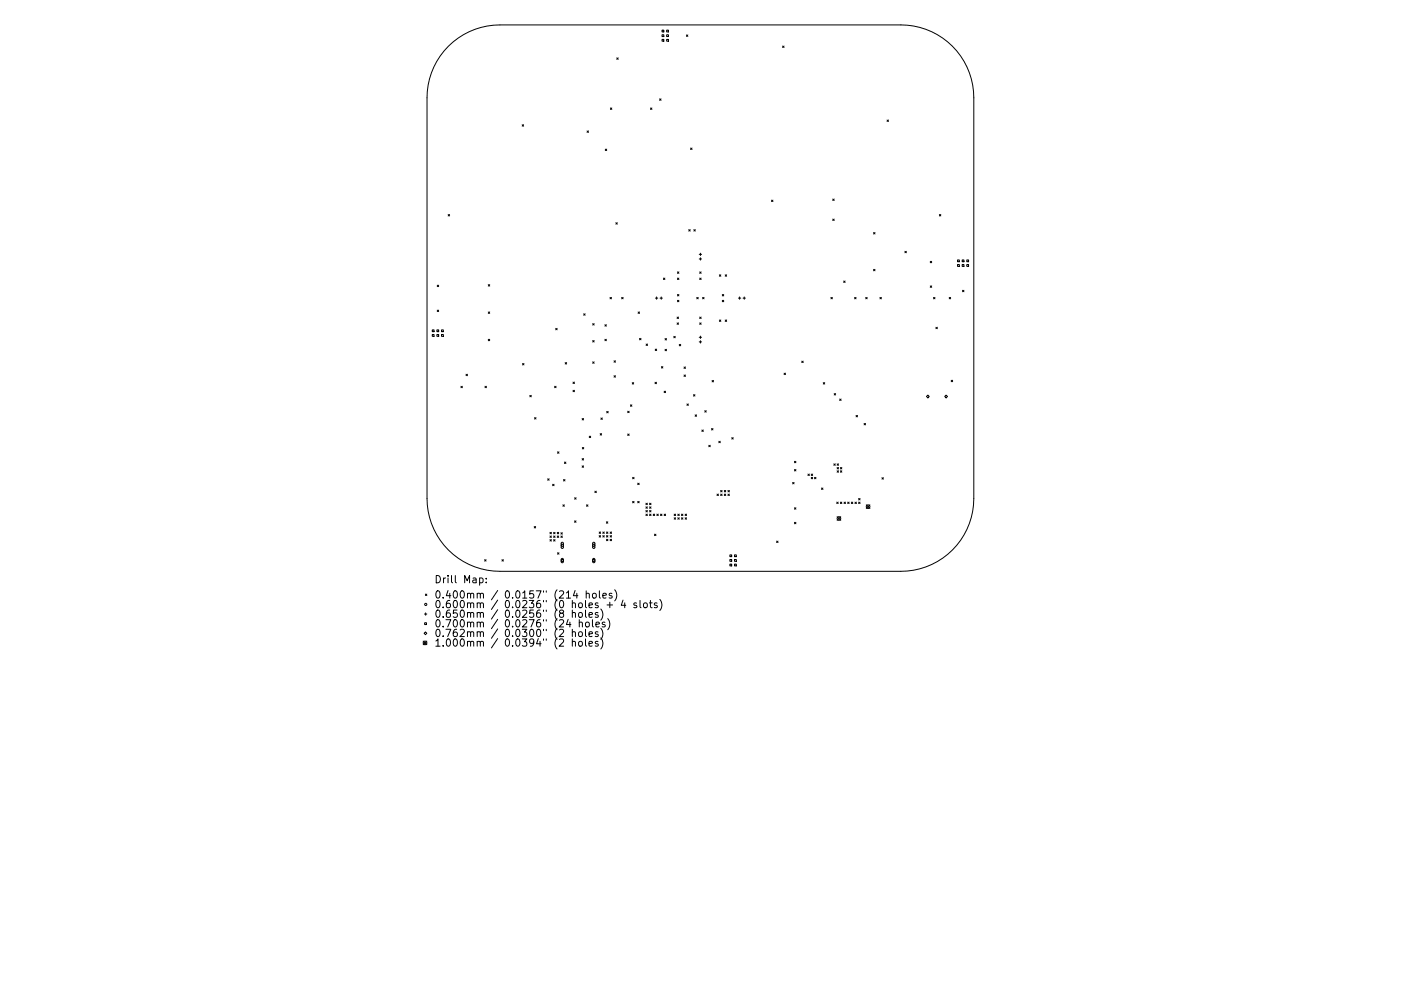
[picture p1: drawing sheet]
<svg xmlns="http://www.w3.org/2000/svg" width="297mm" height="210mm" viewBox="0 0 297 210" stroke-linecap="round" stroke-linejoin="round" font-family="sans-serif">
<defs><g id="words">
<g font-size="2.2">
<text x="92" y="123.7">Drill Map:</text>
<text x="92" y="127">0.400mm / 0.0157&quot; (214 holes)</text>
<text x="92" y="129">0.600mm / 0.0236&quot; (0 holes + 4 slots)</text>
<text x="92" y="131.1">0.650mm / 0.0256&quot; (8 holes)</text>
<text x="92" y="133.1">0.700mm / 0.0276&quot; (24 holes)</text>
<text x="92" y="135.1">0.762mm / 0.0300&quot; (2 holes)</text>
<text x="92" y="137.2">1.000mm / 0.0394&quot; (2 holes)</text>
</g>
</g></defs>
<g fill="none" stroke="#000" stroke-width=".21">
<path d="M95.1 9.8a15.5 15.5 0 0 1 10.9-4.5h85a15.5 15.5 0 0 1 15.5 15.4v85.1a15.5 15.5 0 0 1-15.5 15.4h-85a15.5 15.5 0 0 1-15.5-15.4v-85.1a15.5 15.5 0 0 1 4.6-10.9zM130.8 12.3l.3 .3M131.1 12.3l-.3 .3M140.4 6.4h.3v.4h-.3zM140.4 7.4h.3v.4h-.3zM140.4 8.4h.3v.3h-.3zM141.3 6.4h.4v.4h-.4zM141.3 7.4h.4v.4h-.4zM141.3 8.4h.4v.3h-.4zM145.5 7.4l.3 .3M145.8 7.4l-.3 .3M165.9 9.8l.3 .3"/>
<path d="M166.2 9.8l-.3 .3M110.7 26.5l.3 .3M111 26.5l-.3 .3M124.5 27.8l.3 .3M124.8 27.8l-.3 .3M128.3 31.6l.3 .4M128.6 31.6l-.3 .4M129.4 22.9l.3 .3M129.7 22.9l-.3 .3M137.9 22.9l.3 .3M138.2 22.9l-.3 .3M139.8 21l.4 .3"/>
<path d="M140.2 21l-.4 .3M146.4 31.4l.3 .3M146.7 31.4l-.3 .3M188.1 25.5l.3 .3M188.4 25.5l-.3 .3M95 45.5l.3 .3M95.3 45.5l-.3 .3M130.6 47.3l.3 .3M130.9 47.3l-.3 .3M140.7 59l.3 .3M141 59l-.3 .3M143.6 57.7l.3 .3"/>
<path d="M143.6 59l.3 .3M143.9 57.7l-.3 .3M143.9 59l-.3 .3M146 48.7l.3 .3M146.3 48.7l-.3 .3M147.1 48.7l.3 .3M147.4 48.7l-.3 .3M148.2 54h.6M148.2 54.9h.6M148.3 57.7l.4 .3M148.3 59l.4 .3M148.5 53.7v.5"/>
<path d="M148.5 54.7v.5M148.7 59l-.4 .3M148.7 57.7l-.4 .3M152.5 58.3l.3 .3M152.8 58.3l-.3 .3M153.8 58.3l.3 .3M154.1 58.3l-.3 .3M163.6 42.5l.3 .3M163.9 42.5l-.3 .3M176.6 42.2l.3 .3M176.6 46.5l.3 .3M176.9 42.2l-.3 .3"/>
<path d="M176.9 46.5l-.3 .3M178.9 59.6l.3 .3M179.2 59.6l-.3 .3M185.2 49.3l.3 .3M185.2 57.1l.3 .4M185.5 49.3l-.3 .3M185.5 57.1l-.3 .4M191.9 53.3l.3 .3M192.2 53.3l-.3 .3M197.2 55.4l.3 .4M197.5 55.4l-.3 .4M199.2 45.5l.3 .3"/>
<path d="M199.5 45.5l-.3 .3M203 55.1h.4v.4h-.4zM203 56.1h.4v.4h-.4zM204 55.1h.4v.4h-.4zM204 56.1h.4v.4h-.4zM205 55.1h.4v.4h-.4zM205 56.1h.4v.4h-.4zM91.6 70h.4v.4h-.4zM91.6 71h.4v.4h-.4zM92.6 70h.4v.4h-.4zM92.6 71h.4v.4h-.4zM92.7 60.5l.3 .3"/>
<path d="M92.7 65.8l.3 .3M93 60.5l-.3 .3M93 65.8l-.3 .3M93.6 70h.4v.4h-.4zM93.6 71h.4v.4h-.4zM98.8 79.4l.3 .3M99.1 79.4l-.3 .3M103.5 60.4l.3 .3M103.5 66.2l.3 .3M103.5 72l.3 .3M103.8 60.4l-.3 .3M103.8 66.2l-.3 .3"/>
<path d="M103.8 72l-.3 .3M110.8 77.1l.3 .3M111.1 77.1l-.3 .3M117.8 69.7l.3 .3M118.1 69.7l-.3 .3M119.8 76.9l.3 .3M120.1 76.9l-.3 .3M123.8 66.6l.3 .3M124.1 66.6l-.3 .3M125.7 68.7l.3 .3M125.7 72.3l.3 .3M125.7 76.8l.3 .3"/>
<path d="M126 68.7l-.3 .3M126 72.3l-.3 .3M126 76.8l-.3 .3M128.3 68.9l.3 .3M128.3 72l.3 .3M128.6 68.9l-.3 .3M128.6 72l-.3 .3M129.3 63.1l.3 .3M129.6 63.1l-.3 .3M130.2 76.5l.3 .4M130.2 79.7l.3 .3M130.5 76.5l-.3 .4"/>
<path d="M130.5 79.7l-.3 .3M131.8 63.1l.3 .3M132.1 63.1l-.3 .3M135.3 66.2l.3 .3M135.6 66.2l-.3 .3M135.6 71.8l.3 .3M135.9 71.8l-.3 .3M137 73l.3 .3M137.3 73l-.3 .3M138.9 74.1l.3 .3M139 63.3h.5M139.2 63v.5"/>
<path d="M139.2 74.1l-.3 .3M139.9 63.3h.5M140.2 63v.5M140.2 77.8l.3 .3M140.5 77.8l-.3 .3M141 71.8l.3 .3M141 74.1l.3 .3M141.3 71.8l-.3 .3M141.3 74.1l-.3 .3M142.9 71.4l.3 .3M143.2 71.4l-.3 .3M143.6 67.3l.3 .3"/>
<path d="M143.6 68.5l.3 .3M143.6 62.5l.3 .3M143.6 63.7l.3 .3M143.9 67.3l-.3 .3M143.9 68.5l-.3 .3M143.9 62.5l-.3 .3M143.9 63.7l-.3 .3M144 73.1l.3 .3M144.3 73.1l-.3 .3M145 77.9l.3 .3M145 79.6l.3 .3M145.3 77.9l-.3 .3"/>
<path d="M145.3 79.6l-.3 .3M147.7 63.1l.3 .3M148 63.1l-.3 .3M148.2 71.6h.6M148.2 72.5h.6M148.3 67.3l.4 .3M148.3 68.5l.4 .3M148.5 71.3v.5M148.5 72.3v.5M148.7 67.3l-.4 .3M148.7 68.5l-.4 .3M149 63.1l.3 .3"/>
<path d="M149.3 63.1l-.3 .3M152.5 67.9l.3 .3M152.8 67.9l-.3 .3M153.1 62.5l.3 .3M153.1 63.7l.3 .3M153.4 62.5l-.3 .3M153.4 63.7l-.3 .3M153.8 67.9l.3 .3M154.1 67.9l-.3 .3M156.6 63.3h.5M156.8 63v.5M157.5 63.3h.5"/>
<path d="M157.8 63v.5M166.2 79.2l.3 .3M166.5 79.2l-.3 .3M170 76.6l.3 .3M170.3 76.6l-.3 .3M176.2 63.1l.3 .3M176.5 63.1l-.3 .3M181.2 63.1l.3 .3M181.5 63.1l-.3 .3M183.5 63.1l.4 .3M183.9 63.1l-.4 .3M186.6 63.1l.3 .3"/>
<path d="M186.9 63.1l-.3 .3M197.2 60.7l.3 .3M197.5 60.7l-.3 .3M197.9 63.1l.3 .3M198.2 63.1l-.3 .3M198.4 69.4l.3 .3M198.7 69.4l-.3 .3M201.2 63.1l.4 .3M201.6 63.1l-.4 .3M204.1 61.6l.3 .3M204.4 61.6l-.3 .3M97.7 82l.3 .3"/>
<path d="M98 82l-.3 .3M102.8 82l.3 .3M103.1 82l-.3 .3M112.3 83.9l.3 .3M112.6 83.9l-.3 .3M113.3 88.6l.3 .3M113.6 88.6l-.3 .3M117.6 82l.3 .3M117.9 82l-.3 .3M118.2 95.9l.3 .3M118.5 95.9l-.3 .3M119.7 98l.3 .3"/>
<path d="M120 98l-.3 .3M121.5 81.1l.3 .3M121.5 82.8l.3 .3M121.8 81.1l-.3 .3M121.8 82.8l-.3 .3M123.4 88.8l.3 .3M123.4 97.3l.3 .3M123.4 98.8l.3 .3M123.5 94.9l.3 .3M123.7 88.8l-.3 .3M123.7 97.3l-.3 .3M123.7 98.8l-.3 .3"/>
<path d="M123.8 94.9l-.3 .3M124.9 92.5l.3 .4M125.2 92.5l-.3 .4M127.2 92l.4 .3M127.4 88.7l.3 .3M127.6 92l-.4 .3M127.7 88.7l-.3 .3M128.6 87.3l.3 .3M128.9 87.3l-.3 .3M133.1 87.2l.3 .4M133.1 92.1l.3 .3M133.4 92.1l-.3 .3"/>
<path d="M133.4 87.2l-.3 .4M133.7 85.9l.3 .3M134 85.9l-.3 .3M134 81.2l.4 .3M134.4 81.2l-.4 .3M138.9 81.1l.3 .3M139.2 81.1l-.3 .3M140.8 83l.3 .3M141.1 83l-.3 .3M145.6 85.7l.4 .3M146 85.7l-.4 .3M147 83.7l.3 .3"/>
<path d="M147.3 83.7l-.3 .3M147.4 88l.3 .3M147.7 88l-.3 .3M148.8 91.2l.3 .3M149.1 91.2l-.3 .3M149.4 87.1l.3 .3M149.7 87.1l-.3 .3M150.3 94.5l.3 .3M150.6 94.5l-.3 .3M150.9 90.9l.3 .3M151 80.7l.3 .3M151.2 90.9l-.3 .3"/>
<path d="M151.3 80.7l-.3 .3M152.4 93.6l.3 .3M152.7 93.6l-.3 .3M155.1 92.9l.4 .3M155.5 92.9l-.4 .3M168.4 99.6l.3 .3M168.4 97.9l.3 .3M168.7 97.9l-.3 .3M168.7 99.6l-.3 .3M174.5 81.2l.4 .3M174.9 81.2l-.4 .3M176.8 98.4l.3 .3"/>
<path d="M176.9 83.5l.3 .3M177.1 98.4l-.3 .3M177.2 83.5l-.3 .3M177.5 98.4l.3 .3M177.5 99.2l.3 .3M177.5 99.9l.3 .3M177.8 98.4l-.3 .3M177.8 99.2l-.3 .3M177.8 99.9l-.3 .3M178 84.7l.3 .3M178.2 99.9l.3 .3M178.2 99.2l.3 .3"/>
<path d="M178.3 84.7l-.3 .3M178.5 99.2l-.3 .3M178.5 99.9l-.3 .3M181.5 88.1l.3 .3M181.8 88.1l-.3 .3M183.2 89.8l.3 .3M183.5 89.8l-.3 .3M196.4 84.1l.3-.3 .3 .3-.3 .3zM200.6 83.8l.3 .3-.3 .3-.3-.3zM201.7 80.7l.3 .3M202 80.7l-.3 .3M102.7 118.7l.4 .4"/>
<path d="M103.1 118.7l-.4 .4M106.4 118.7l.3 .4M106.7 118.7l-.3 .4M113.3 111.7l.3 .3M113.6 111.7l-.3 .3M116.1 101.6l.3 .3M116.4 101.6l-.3 .3M116.6 112.9l.3 .4M116.6 113.7l.3 .3M116.6 114.5l.3 .3M116.9 112.9l-.3 .4M116.9 113.7l-.3 .3"/>
<path d="M116.9 114.5l-.3 .3M117.2 102.7l.3 .4M117.4 114.5l.3 .3M117.4 112.9l.3 .4M117.4 113.7l.3 .3M117.5 102.7l-.3 .4M117.7 112.9l-.3 .4M117.7 113.7l-.3 .3M117.7 114.5l-.3 .3M118.1 113.7l.4 .3M118.1 112.9l.4 .4M118.2 117.3l.3 .3"/>
<path d="M118.5 112.9l-.4 .4M118.5 113.7l-.4 .3M118.5 117.3l-.3 .3M118.9 113.7l.3 .3M118.9 113l.3 .3M119.1 115.1h.2l.1 .1v1l-.1 .2-.3-.2zM119.1 118.5h.2l.1 .1v.6l-.1 .2-.3-.2zM119.2 113l-.3 .3M119.2 113.7l-.3 .3M119.3 107.1l.4 .3M119.5 101.7l.3 .3M119.7 107.1l-.4 .3"/>
<path d="M119.8 101.7l-.3 .3M121.8 110.5l.3 .3M121.8 105.6l.3 .3M122.1 110.5l-.3 .3M122.1 105.6l-.3 .3M124.3 107.1l.4 .3M124.7 107.1l-.4 .3M125.7 115.1h.3l.1 .1v1l-.2 .2-.2-.2zM125.7 118.5h.3l.1 .1v.6l-.1 .2-.3-.2zM126.1 104.2l.3 .3M126.4 104.2l-.3 .3M127 112.9l.3 .3"/>
<path d="M127 113.6l.3 .3M127.3 112.9l-.3 .3M127.3 113.6l-.3 .3M127.8 113.6l.3 .3M127.8 112.9l.3 .3M128.1 112.9l-.3 .3M128.1 113.6l-.3 .3M128.6 110.7l.3 .3M128.6 113.6l.3 .3M128.6 112.9l.3 .3M128.6 114.4l.3 .3M128.9 110.7l-.3 .3"/>
<path d="M128.9 112.9l-.3 .3M128.9 113.6l-.3 .3M128.9 114.4l-.3 .3M129.4 114.4l.3 .3M129.4 113.6l.3 .3M129.4 112.9l.3 .3M129.7 113.6l-.3 .3M129.7 112.9l-.3 .3M129.7 114.4l-.3 .3M134.1 101.3l.3 .3M134.1 106.4l.3 .3M134.4 101.3l-.3 .3"/>
<path d="M134.4 106.4l-.3 .3M135.2 102.5l.3 .3M135.2 106.4l.3 .3M135.5 102.5l-.3 .3M135.5 106.4l-.3 .3M136.9 106.8l.4 .3M136.9 107.5l.4 .3M136.9 108.3l.4 .3M136.9 109.1l.4 .3M137.3 106.8l-.4 .3M137.3 107.5l-.4 .3M137.3 108.3l-.4 .3"/>
<path d="M137.3 109.1l-.4 .3M137.7 107.5l.3 .3M137.7 108.3l.3 .3M137.7 109.1l.3 .3M137.7 106.8l.3 .3M138 106.8l-.3 .3M138 107.5l-.3 .3M138 108.3l-.3 .3M138 109.1l-.3 .3M138.5 109.1l.3 .3M138.8 113.3l.3 .3M138.8 109.1l-.3 .3"/>
<path d="M139.1 113.3l-.3 .3M139.3 109.1l.3 .3M139.6 109.1l-.3 .3M140 109.1l.3 .3M140.3 109.1l-.3 .3M140.8 109.1l.3 .3M141.1 109.1l-.3 .3M142.9 109.1l.3 .3M142.9 109.9l.3 .3M143.2 109.1l-.3 .3M143.2 109.9l-.3 .3M143.7 109.9l.3 .3"/>
<path d="M143.7 109.1l.3 .3M144 109.1l-.3 .3M144 109.9l-.3 .3M144.5 109.9l.3 .3M144.5 109.1l.3 .3M144.8 109.1l-.3 .3M144.8 109.9l-.3 .3M145.3 109.9l.3 .3M145.3 109.1l.3 .3M145.6 109.1l-.3 .3M145.6 109.9l-.3 .3M152 104.8l.3 .3"/>
<path d="M152.3 104.8l-.3 .3M152.8 104.1l.3 .3M152.8 104.8l.3 .3M153.1 104.1l-.3 .3M153.1 104.8l-.3 .3M153.6 104.8l.3 .3M153.6 104.1l.3 .3M153.9 104.1l-.3 .3M153.9 104.8l-.3 .3M154.3 104.8l.3 .3M154.3 104.1l.3 .3M154.6 104.1l-.3 .3"/>
<path d="M154.6 104.8l-.3 .3M154.7 117.7h.4v.4h-.4zM154.7 118.7h.4v.4h-.4zM154.7 119.7h.4v.4h-.4zM155.7 117.7h.4v.4h-.4zM155.7 118.7h.4v.4h-.4zM155.7 119.7h.4v.4h-.4zM164.7 114.8l.3 .3M165 114.8l-.3 .3M168.1 102.4l.3 .3M168.4 102.4l-.3 .3M168.4 107.7l.3 .3"/>
<path d="M168.4 110.8l.3 .3M168.7 107.7l-.3 .3M168.7 110.8l-.3 .3M171.3 100.6l.3 .3M171.6 100.6l-.3 .3M172 101.3l.3 .3M172 100.6l.3 .3M172.3 100.6l-.3 .3M172.3 101.3l-.3 .3M172.7 101.3l.3 .3M173 101.3l-.3 .3M174.2 103.5l.3 .3"/>
<path d="M174.5 103.5l-.3 .3M177.4 106.5l.3 .3M177.5 109.6l.8 .8M177.7 106.5l-.3 .3M178.2 106.5l.3 .3M178.3 109.6l-.8 .8M178.5 106.5l-.3 .3M179 106.5l.3 .3M179.3 106.5l-.3 .3M179.7 106.5l.3 .3M180 106.5l-.3 .3M180.5 106.5l.3 .3"/>
<path d="M180.8 106.5l-.3 .3M181.3 106.5l.3 .3M181.6 106.5l-.3 .3M182 105.8l.4 .3M182 106.5l.4 .3M182.4 105.8l-.4 .3M182.4 106.5l-.4 .3M183.7 107.1l.7 .8M184.4 107.1l-.7 .8M187 101.4l.3 .3M187.3 101.4l-.3 .3M89.7 136l.8 .8"/>
<path d="M89.9 134.4l.3-.3 .3 .3-.3 .3zM90 130.3h.5M90 132.1h.4v.4h-.4zM90.2 126l.3 .4M90.2 130v.5M90.5 126l-.3 .4M90.5 136l-.8 .8M101.7 122.7l.4-.1 .3 .3-.1 .7h-.6M103.1 123.5v.2M103.1 122.7v.1M120.5 131.4l-.4 1.1h.9M121.3 130.1l.3-.2 .3 .1 .1 1"/>
<path d="M121.3 134.2l.3-.2 .3 .1 .1 1M121.3 136.2l.3-.1h.3l.1 1M121.3 129.4v1.6M121.3 133.5v1.6M121.3 135.6v1.5M121.9 125.3l-.3 1.1h.9M122.3 125.9v1M122.7 130.1l.3-.2 .4 .2 .1 .6-.2 .2-.3 .1-.3-.2zM122.7 134.2l.3-.2 .4 .2 .1 .6-.2 .2-.3 .1-.3-.2zM122.8 132.1l.2-.1 .4 .1 .1 .9M122.8 136.1h.4l.3 .3v.4l-.3 .3-.4-.1-.1-.2zM122.8 131.5v1.5"/>
<path d="M124.1 129.4v1.4l.3 .2M124.1 133.5v1.3l.3 .3M124.1 135.6v1.3l.3 .2M124.2 132.1l.2-.1 .5 .1v.6l-.1 .2-.4 .1-.2-.1zM124.3 126l.2-.1h.4v1M124.3 125.4v1.5M124.9 130.5l.7-.2-.1-.3-.4-.1-.2 .3v.7h.6M124.9 134.5l.7-.1-.1-.3-.4-.1-.2 .2v.8h.6M124.9 136.6l.7-.2-.1-.3h-.4l-.2 .2v.7h.6M125.6 131.5v1.3l.2 .2M125.7 126l.2-.1 .4 .1 .1 .6-.1 .2-.4 .1-.2-.1zM126.3 132.5l.8-.1-.1-.3-.4-.1-.3 .2 .1 .7h.6"/>
<path d="M126.8 130l-.4-.1-.2 .3 .1 .2 .5 .1v.4h-.6M126.8 134.1l-.4-.1-.2 .2 .1 .3 .5 .1v.4h-.6M126.8 136.1h-.4l-.2 .2 .1 .2 .5 .2v.3h-.6M127.1 125.4v1.3l.2 .2M127.4 129.2a1.77 1.77 0 0 1 0 2.4M127.4 133.3a1.77 1.77 0 0 1 0 2.3M127.4 135.3a1.77 1.77 0 0 1 0 2.4M127.8 126.4l.8-.2-.1-.3h-.5l-.2 .2 .1 .7h.6M128.3 132.1l-.4-.1-.2 .2v.2l.6 .2v.3h-.6M128.7 128.3h1.2M128.9 131.3a1.77 1.77 0 0 1 0 2.3M129.3 127.8v1.1"/>
<path d="M129.7 125.9h-.3l-.3 .2 .1 .2 .5 .2v.3h-.6M130.3 125.1a1.77 1.77 0 0 1 0 2.4M132.1 127.3l-.4 1.1h1M132.5 127.9v1M135 128l-.4-.1-.2 .2v.2l.6 .2v.4h-.6M135.7 127.4v1.3l.2 .2M136.5 128.1l.2-.2 .5 .2v.5l-.1 .3h-.4l-.2-.1zM137.7 127.9h.6M137.9 127.4v1.3l.4 .2M139.3 128l-.4-.1-.2 .2 .1 .2 .5 .2v.4h-.6M139.9 127.2a1.77 1.77 0 0 1 0 2.3"/>
<circle cx="119.2" cy="115.7" r=".23"/>
<circle cx="119.2" cy="118.9" r=".23"/>
<circle cx="125.9" cy="115.7" r=".23"/>
<circle cx="125.9" cy="118.9" r=".23"/>
<circle cx="177.9" cy="110" r=".39"/>
<circle cx="184.1" cy="107.5" r=".39"/>
<circle cx="90.1" cy="136.4" r=".39"/>
<circle cx="90.3" cy="128.2" r=".23"/>
</g>
<use href="#words"/>
</svg>
